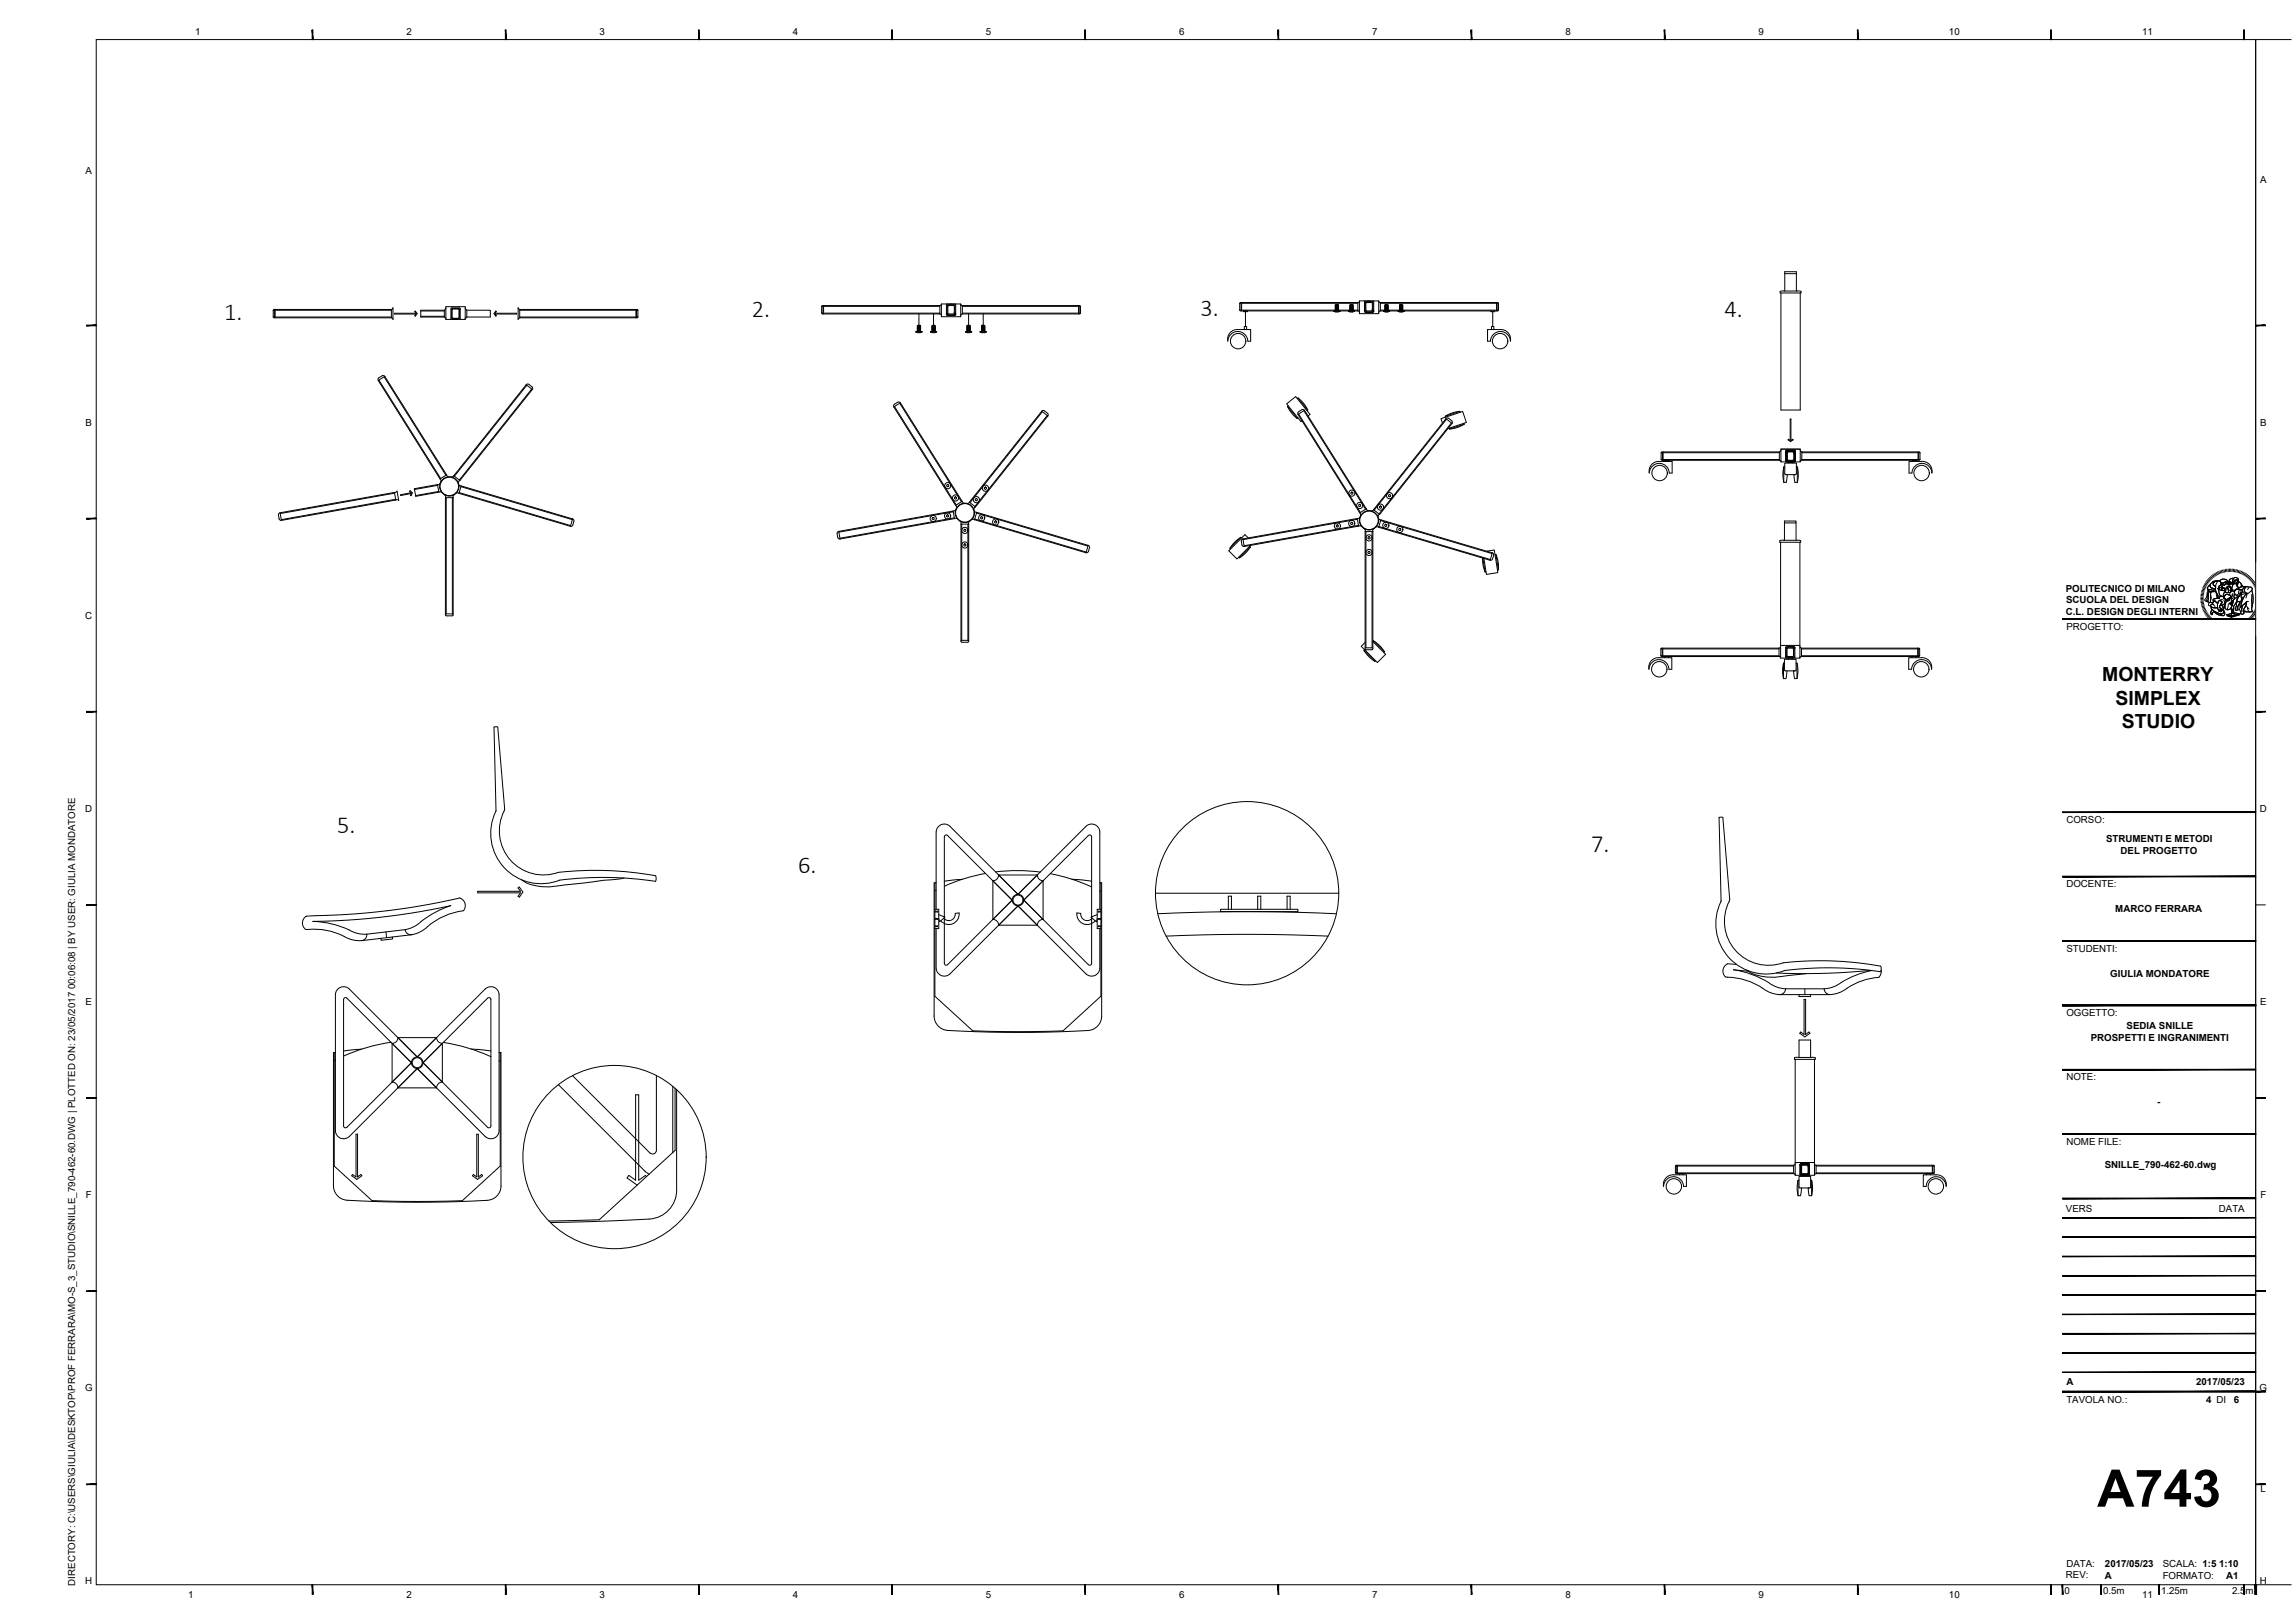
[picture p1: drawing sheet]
<svg xmlns="http://www.w3.org/2000/svg" width="594mm" height="420mm" viewBox="0 0 594 420" stroke-linecap="round" stroke-linejoin="round" font-family="sans-serif">
<defs><g id="words">
<text font-size="13.4" x="542.9" y="390.1">A743</text>
<g font-size="6.3">
<text x="58" y="82.8">1.</text>
<text x="194.7" y="82">2.</text>
<text x="310.7" y="81.7">3.</text>
<text x="446.4" y="82">4.</text>
<text x="87.3" y="215.6">5.</text>
<text x="411.9" y="220.5">7.</text>
<text x="206.6" y="226.1">6.</text>
</g>
<g font-size="5">
<text x="544.2" y="176.3">MONTERRY</text>
<text x="547.6" y="182.4">SIMPLEX</text>
<text x="549.2" y="188.4">STUDIO</text>
</g>
<g font-size="2.5">
<text x="50.6" y="9.1">1</text>
<text x="105.2" y="9.1">2</text>
<text x="155.2" y="9.1">3</text>
<text x="205.2" y="9.1">4</text>
<text x="255.2" y="9.1">5</text>
<text x="305.2" y="9.1">6</text>
<text x="355.2" y="9.1">7</text>
<text x="405.2" y="9.1">8</text>
<text x="455.2" y="9.1">9</text>
<text x="504.5" y="9.1">10</text>
<text x="554.5" y="9.1">11</text>
<text x="22.2" y="45.2">A</text>
<text x="585" y="47.4">A</text>
<text x="22.2" y="110.2">B</text>
<text x="585" y="110.2">B</text>
<text x="534.7" y="153.2">POLITECNICO DI MILANO</text>
<text x="22.1" y="160.2">C</text>
<text x="534.8" y="159.2">C.L. DESIGN DEGLI INTERNI</text>
<text x="534.8" y="156.2">SCUOLA DEL DESIGN</text>
<text x="534.9" y="163">PROGETTO:</text>
<text x="22.1" y="210.2">D</text>
<text x="534.9" y="213">CORSO:</text>
<text x="585" y="210.2">D</text>
<text x="545.2" y="218">STRUMENTI E METODI</text>
<text x="548.9" y="221">DEL PROGETTO</text>
<text x="534.9" y="229.7">DOCENTE:</text>
<text x="547.6" y="236.1">MARCO FERRARA</text>
<text x="534.9" y="246.4">STUDENTI:</text>
<text x="546.3" y="252.8">GIULIA MONDATORE</text>
<text x="22.2" y="260.2">E</text>
<text x="534.9" y="263">OGGETTO:</text>
<text x="585" y="260.2">E</text>
<text x="541.2" y="269.5">PROSPETTI E INGRANIMENTI</text>
<text x="550.5" y="266.4">SEDIA SNILLE</text>
<text x="534.9" y="279.7">NOTE:</text>
<text x="558.4" y="286.2">-</text>
<text x="534.9" y="296.4">NOME FILE:</text>
<text x="544.8" y="302.3">SNILLE_790-462-60.dwg</text>
<text x="22.2" y="310.1">F</text>
<text x="585.1" y="310.1">F</text>
<text x="534.8" y="313.7">VERS</text>
<text x="574.4" y="313.7">DATA</text>
<text x="534.9" y="358.7">A</text>
<text x="568.5" y="358.7">2017/05/23</text>
<text x="22" y="360.2">G</text>
<text x="534.9" y="363.2">TAVOLA NO.:</text>
<text x="571.1" y="363.2">4 DI</text>
<text x="578.2" y="363.2">6</text>
<text x="584.9" y="360.2">G</text>
<text x="585.2" y="386.1">L</text>
<text x="534.9" y="405.7">DATA:</text>
<text x="544.9" y="405.6">2017/05/23</text>
<text x="559.8" y="405.7">SCALA: 1:5 1:10</text>
<text x="19.4" y="410.5" transform="rotate(-90 19.4 410.5)">DIRECTORY: C:\USERS\GIULIA\DESKTOP\PROF FERRARA\MO-S_3_STUDIO\SNILLE_790-462-60.DWG | PLOTTED ON: 23/05/2017 00:06:08 | BY USER: GIULIA MONDATORE</text>
<text x="22.1" y="410.2">H</text>
<text x="48.7" y="413.6">1</text>
<text x="105.2" y="413.6">2</text>
<text x="155.2" y="413.6">3</text>
<text x="205.2" y="413.6">4</text>
<text x="255.2" y="413.6">5</text>
<text x="305.2" y="413.6">6</text>
<text x="355.2" y="413.6">7</text>
<text x="405.2" y="413.6">8</text>
<text x="455.2" y="413.6">9</text>
<text x="504.5" y="413.6">10</text>
<text x="534.4" y="412.8">0</text>
<text x="534.8" y="408.6">REV:</text>
<text x="544.4" y="412.8">0.5m</text>
<text x="544.9" y="408.6">A</text>
<text x="554.5" y="413.6">11</text>
<text x="559.4" y="412.8">1.25m</text>
<text x="559.8" y="408.6">FORMATO:</text>
<text x="576.3" y="408.6">A1</text>
<text x="577.8" y="412.8">2.5m</text>
<text x="585" y="410.2">H</text>
</g>
</g></defs>
<!-- layer: mobili -->
<g fill="none" stroke="#000" stroke-width=".26">
<path d="M101.7 79.7l-.4 .4M101.7 79.7v3l-.4-.4M115.4 79.7l-.4 .6M117 79.7h1.9M117 79.7l-.3 .2v2.5l.3 .3M117 80h1.8v2.4h-1.8zM118.9 79.7l.2 .2v2.5l-.2 .3M120.4 79.7l.4 .6M134.1 79.7v3M134.1 79.7l.4 .4M212.7 79.3h.3v1.8h-.3M213.2 79.3h30.1"/>
<path d="M213.2 79.1v2.2M243.3 79.1h-30.4l-.2 .3v1.6l.2 .3h30.4M243.3 79.1v2.2M243.7 78.7l-.4 .4M245.2 78.7h-1.5v3.3h5v-3.3h-1.6M245.2 78.7h1.9M245.2 78.7l-.2 .2v2.5l.2 .3 2.1-.1 .1-2.7-.3-.2M245.3 79h1.8v2.4h-1.8zM245.4 79.2h1.6v2h-1.6zM248.7 78.7l.4 .4M249.1 79.1h30.3l.3 .3v1.6l-.3 .3h-30.3M249.1 79.3h30.1"/>
<path d="M249.1 79.1v2.2M279.2 79.1v2.2M279.7 79.3h-.4v1.8h.4M320.9 78.5h.4v1.8h-.4M321.4 78.5h30.1M321.4 78.3v2.2M351.5 78.3h-30.3l-.3 .3v1.6l.3 .3h30.3M351.5 78.3v2.2M351.9 77.9l-.4 .4M353.4 77.9h-1.5v3.3h5v-3.3h-1.5M353.4 77.9h2M353.5 77.9l-.3 .3 .1 2.6 2.1 .1 .2-.3v-2.4l-.2-.3"/>
<path d="M353.5 78.2h1.8v2.4h-1.8zM353.6 78.5v1.8M353.6 78.5l.2-.2h1.2l.2 .2v1.9l-1.4 .1-.2-.2M356.9 77.9l.4 .4M357.3 78.3h30.4l.2 .3v1.6l-.2 .3h-30.4M357.3 78.5h30.1M357.3 78.3v2.2M387.4 78.3v2.2M387.9 78.5h-.4v1.8h.4M461 75.8v30.3h5v-30.3M462 70.8h3v-.5h-3v5M465 70.8v4.5"/>
<path d="M465.2 75.3l1 .1v.4h-5.4v-.4l.5-.1h3.9M70.7 80.3h.4v1.8h-.4M71.2 82.1h30.1M71.2 80.3h30.1M71.2 80.1v2.2M97.9 98.5l16 25.5M98.1 98.4l16 25.5M99.4 97.6l16 25.4M99.6 97.4l16 25.5-1.7 1.1M99.6 97.4a1.11 1.11 0 0 0-1.5 .4l-.2 .2v.5M99.6 97.4l-1.7 1.1M101.3 80.1h-30.3l-.3 .2v1.7l.3 .3h30.3"/>
<path d="M101.3 80.1v2.2M108.9 81.9h6.1M108.9 80.5h6.1M115 82.1l.4 .6M115 80.3h-6.1v1.8h6.1M115 80.3v1.8M117 82.7h-1.6v-3.3h5v3.3h-1.5M117 82.7h1.9M117.1 80h1.7v2.3h-1.7zM120.8 80.3h6.1v1.8h-6.1M120.8 80.3v1.8M120.8 82.1l-.4 .6"/>
<path d="M134.5 80.1h30.4l.2 .2M134.5 82.1h30.1M134.5 80.3h30.1M134.5 80.1v2.2M134.5 82.3l-.4 .4M136.2 99.6a1.12 1.12 0 0 1 1.5 .6l.2 .2-.1 .5M136.2 99.6l-18.7 23.6M136.2 99.6l1.6 1.3M136.4 99.7l-18.8 23.6M164.6 80.1v2.2M165.1 80.3h-.3v1.8h.3M165.1 80.4v1.6"/>
<path d="M165.1 82l-.2 .3h-30.4M213.2 81.1h30.1M243.3 81.3l.4 .4M249.1 81.1h30.1M249.1 81.3l-.4 .4M318.4 86.1l.7-.5 .9-.3h3.7v3h-.7a2.59 2.59 0 0 0-2.6-2.5 2.59 2.59 0 0 0-2.6 2.5v-.9zM321.4 80.3h30.1M321.9 80.5h1v.2h-1zM321.9 85.3h.2v-.8h.6v.8M351.5 80.5l.4 .4M357.3 80.3h30.1M357.3 80.5l-.4 .4"/>
<path d="M385.1 85.3h3.2a2.52 2.52 0 0 1 2.7 3 2.59 2.59 0 0 0-2.6-2.5 2.59 2.59 0 0 0-2.6 2.5h-.7zM385.9 80.5v.2h1v-.2M386.1 85.3v-.8h.6v.8h.2M137.6 100.7l-18.7 23.6M137.8 100.9l-18.8 23.5-1.5-1.2M231.5 105.2l16 25.5M232.9 104.4l16 25.5M233.1 104.3l16 25.5M233.1 104.3a1.11 1.11 0 0 0-1.6 .4l-.1 .2v.4l16 25.5M233.1 104.3l-1.7 1M269.7 106.5l-18.8 23.5M269.7 106.4l1.5 1.3"/>
<path d="M269.8 106.6l-18.7 23.5M270.4 106.4l.6 .4a.56 .56 0 0 1 .2 .9M270.4 106.4l-.4-.1-.3 .1M271.1 107.6l-18.8 23.5M271.2 107.7l-18.7 23.5M333.3 105.2l2.5 3.1M333.3 105.2l1.2 2 1.3 1.1M333.5 105.1l-.2 .1M336 107.3l16 25.5M336 108.2l-.2 .1M336 103l2.5 3.1M336 103l-.2 .2"/>
<path d="M336 103l1.3 1.2 1.2 1.9M336.2 107.2l15.9 25.5M337.5 106.3l16 25.5M337.7 106.2l16 25.5M337.7 106.2a1.11 1.11 0 0 0-1.5 .4l-.2 .2v.5M337.7 106.2l-1.7 1.1M338.5 106.1l-.2 .2M338.6 107.7l.5-.4-3.7-4.6-2.3 1.9 3.7 4.6 .2-.3M373.4 109.5l-.4-1.1 5.6-1.9 1 2.9-4.8 1.6M374.1 107.8l.1 .2M374.3 108.4a1.12 1.12 0 0 1 1.5 .5l.1 .7M374.3 108.4l-18.7 23.5"/>
<path d="M374.3 108.4l1.6 1.2M374.4 108.5l-18.7 23.6M375.1 110.8l.1 .3M375.7 109.5l-18.7 23.6M375.9 109.6l-18.8 23.6-1.5-1.3M377.9 106.5l-3.8 1.3M377.9 106.5l.1 .2M377.9 106.5l-1.7 .3-2.1 1M378.9 109.6l.1 .2M379 109.8l-2.1 1-1.7 .3M379 109.8l-3.8 1.3M430 117.2h.3v1.8h-.3"/>
<path d="M430.3 119.2h30.3M430.3 117h30.3M430.3 117l-.3 .2v1.7l.3 .3M430.5 119h30.1M430.5 117.2h30.1M430.5 117v2.2M431 119.5v-.3h1v.3M460.6 117v2.2M460.6 119.2l.4 .4M461 116.6l-.4 .4M462 119.9h3l-.1 2.9h-2.8zM462.6 119.6h-1.6v-3.3h5v3.3h-1.5"/>
<path d="M462.6 119.6h1.9M462.6 119.6l-.3-.3v-2.5l.3-.2h2l.1 2.7-.2 .3M462.7 117.2v1.7M462.7 117.2l.2-.2 1.4 .1v1.8l-.2 .3h-1.2l-.2-.3M462.8 116.8h1.5M462.8 116.8l-.3 .2v2.1l.3 .3 1.6-.1 .1-2.3-.2-.2M463 119.9v-.3h1v.3M466 116.6l.4 .4M466.4 117h30.4l.2 .2v1.7l-.2 .3h-30.4M466.4 119h30.1M466.4 117.2h30.1M466.4 117v2.2"/>
<path d="M466.4 119.2l-.4 .4M494.2 119.5h3.2a2.52 2.52 0 0 1 2.7 3 2.59 2.59 0 0 0-2.6-2.5 2.59 2.59 0 0 0-2.6 2.5h-.7zM495 119.5v-.3h1v.3M496.5 117v2.2M497 117.2h-.3v1.8h.3M72.3 132.9l.2-.2 .3 2a1.13 1.13 0 0 1-.7-1.4zM102.1 127.5l.7-.4 .4 2.4-.7-.1M102.1 127.5l-29.6 5.3M102.1 127.5l.4 1.9M102.1 127.7l-29.6 5.3M102.4 129.2l-29.6 5.3M102.5 129.4l-29.7 5.3"/>
<path d="M107.3 126.5l5.9-1.1 .4 2-6 1.1zM113.3 125.6l-6 1.1M113.6 127.2l-6 1.1M113.6 127.4l.8 .1M113.9 124l.2 .7M113.9 125.1l-.6 .4M115.1 128.1l.2 .7M115.3 128.8v30.4l.3 .2M115.3 128.8h2M115.5 128.8v30.1M115.6 122.9l.6 .5M117.1 128.8v30.1"/>
<path d="M117.3 128.8v30.4l-.2 .2M117.5 123.2l-.6 .3M117.5 128.1l-.2 .7M118.1 127.7h.7M118.7 125.4l.7 .4M118.8 127.7l28.9 8.6a1.12 1.12 0 0 0 .9-1.4v-.2l-.4-.4M118.9 127.5l28.8 8.6M119 124.4l-.4 .7M119.3 126l28.9 8.5M119.4 125.8l28.8 8.5M119.4 125.8l-.6 1.9M148.2 134.3l-.6 1.9"/>
<path d="M216.7 138.1l.1 .8a.57 .57 0 0 0 .7 .6M217.1 137.6l-.4 .5M217.1 137.6l.4 1.9M246.7 132.3l-29.6 5.3M246.7 132.3l.4 2M246.7 132.5l-29.6 5.3M247 134.1l-29.6 5.2M247.1 134.3h.7M247.1 134.3l-29.7 5.2M247.4 130.8l.2 .8M247.4 132l-.7 .3M248.5 134.9l.3 .8"/>
<path d="M248.8 135.7h2v30.3l-.3 .3h-1.5l-.2-.3zM249 135.7v30.1M249.1 129.8l-1.7 1M249.1 129.8l.5 .5M250.6 135.7v30.1M250.9 130l1.6 1.2M250.9 130l-.6 .3M251 134.9l-.2 .8M251.5 134.5h.8M252.2 132.2l.6 .4M252.3 134.5l.5-1.9 28.9 8.6M252.3 134.5l28.8 8.6"/>
<path d="M252.3 134.4l28.9 8.5M252.5 131.2l-.4 .7M252.8 132.8l28.8 8.6M321.2 139.1l-1.4 1-1.4 1.8M321.4 139.3l-.2-.2-2.8 2.8M321.7 139.5l.4 2M323.1 139.3l-.8-.9-4.2 4.2 2.1 2.1 3.5-3.5M351.3 134.2l-29.6 5.3a1.13 1.13 0 0 0-.2 1.6l.1 .2 .5 .2M351.3 134.2l.4 2-29.6 5.3M351.4 134.4l-29.6 5.3M351.7 136l-29.7 5.3M351.7 136.2l.7 .1"/>
<path d="M352 132.8l.2 .7M352 133.9l-.7 .3M353.1 136.9l.3 .7M353.4 137.6v30.4l.2 .2M353.4 137.6h2v30.4l-.3 .2h-1.5M353.6 137.6v30.1M353.7 131.7l-1.7 1.1M353.7 131.7l.5 .5M355.2 137.6v30.1M355.6 131.9l-.7 .4M355.6 136.9l-.2 .7M356.1 136.5h.8"/>
<path d="M356.8 134.2l.7 .4M356.9 136.5l.5-1.9 28.9 8.5-.6 1.9M356.9 136.5l28.8 8.5M356.9 136.3l28.9 8.5M357.1 133.2l-.4 .6M357.4 134.8l28.8 8.5M427.5 120.3l.7-.6 .9-.2h3.7v3h-.7a2.59 2.59 0 0 0-2.6-2.5 2.59 2.59 0 0 0-2.6 2.5v-1zM460.7 140l4.9-.2 .5 .2v.4h-5.4zM461.7 120.9h.3M461.7 120.9v4M461.8 120.9l-.3 1.7 .3 2.3M461.9 135.4h3v-.5h-3v5"/>
<path d="M462.6 122.9l-.2 2h-.7M464.4 122.9h.1M464.4 122.9l.2 2h.7M464.9 135.4v4.5M465 120.9h.3M465.3 120.9v4M465.3 120.9l.2 1.7-.2 2.3M115.3 158.9h2M115.5 159.4h1.5M281.7 141.2a1.13 1.13 0 0 1 0 1.6l-.6 .3zM318.4 141.9l.2 .2M323.5 141.4l.2 .2"/>
<path d="M323.7 141.6l-2.8 2.8-.2-.2M323.7 141.6l-1.1 1.4-1.7 1.4M383.8 144.5l.1 1.8 .5 1.8M383.9 144.5l.5 3.6M384.7 148l-.3 .1M384.8 142.7l2-.3 .9 5.8-2.9 .5-.7-4.1M386.3 143.1a1.11 1.11 0 0 1 .1 1.6l-.7 .3M387.3 143.6l.6 3.9-.3 .1M387.3 143.6h-.3M387.3 143.6l.5 1.6 .1 2.3M460.9 140.4v30h1.6M465.9 140.4v30h-1.5"/>
<path d="M248.8 165.8h2M353.1 168.4l1.4 1.8 1.4 1M353.1 168.4l2.8 2.8 .2-.2M353.2 168.2l-.1 .2M353.4 167.7h2M355.5 165.9l-.1 .2 3.3 3.3-2.2 2.1-4.1-4.2 1-1M355.5 165.9l2.9 2.8M355.6 165.9l1.3 1 1.5 1.8M358.4 168.7l-.2 .2M427.4 171.1l.8-.6 .8-.2h3.8v3h-.8a2.59 2.59 0 0 0-2.6-2.5 2.59 2.59 0 0 0-2.6 2.5v-1zM429.9 169.7l.3 .3h30.3M430.4 169.8h30.1"/>
<path d="M430.4 168h30.1M430.4 167.8v2.2M430.9 170v.3M431.9 170v.3M460.5 167.8h-30.3l-.3 .2v1.7l.4 .1v-1.8h-.4M460.5 167.8v2.2M460.5 170l.4 .4M460.9 167.4l-.4 .4M460.9 167.1h5M461.7 171.7h.2M461.7 171.7v4M461.7 171.7l-.3 1.7 .3 2.3"/>
<path d="M461.9 170.7h3l-.1 2.9h-2.8zM462.4 167.8v2.1M462.4 169.9l.3 .3h1.5l.2-.3M462.5 170.4h1.9M462.6 173.7l-.3 2h-.6M462.7 167.9h1.5v2h-1.5zM462.7 167.6h1.5M462.7 167.6l-.3 .2M462.9 170.4v.3M463.9 170.4v.3M464.2 167.6l.2 .2M464.3 173.7h.1"/>
<path d="M464.3 173.7l.2 2h.7M464.4 167.8v2.1M464.6 167.6v2.5M464.6 167.6l-.2-.2-2.1 .1-.1 2.6 .3 .3M464.6 170.1l-.2 .3M464.9 171.7h.3M465.2 171.7v4M465.2 171.7l.2 1.7-.2 2.3M465.9 167.4l.4 .4M466.3 167.8h30.4l.2 .2v1.7l-.3 .1v-1.8h.3M466.3 169.8h30.1M466.3 168h30.1"/>
<path d="M466.3 167.8v2.2M466.3 170l-.4 .4M494.1 170.3h3.2a2.5 2.5 0 0 1 2.7 3 2.59 2.59 0 0 0-2.6-2.5 2.59 2.59 0 0 0-2.6 2.5h-.7zM494.9 170v.3M495.9 170v.3M496.4 167.8v2.2M496.9 169.7l-.2 .3h-30.4M130.6 209.3a16.8 16.8 0 0 0-1.3 7.2 11.4 11.4 0 0 0 15.2 9.3 82.3 82.3 0 0 1 25.3 1l-.1 1.3a96.6 96.6 0 0 0-24.8-.3 13.1 13.1 0 0 1-14.5-3.3 13.1 13.1 0 0 1-2-14.7l-.5-21.6h.3h.6l1.8 21.1M245.3 216.3l16.7 16.7-16.7 16.7M245.3 216.3l-.5-.1-.3 .4v32.8M245.9 214l17.6 17.5 17.6-17.6a2.12 2.12 0 0 1 2.3-.4 2.12 2.12 0 0 1 1.3 1.9v20M246 213.9a2.12 2.12 0 0 0-2.3-.4 2.12 2.12 0 0 0-1.4 1.9v20"/>
<path d="M282.6 216.7v32.7M282.6 216.6l-.3-.4-.6 .1-16.7 16.7 16.7 16.7 .6 .1 .3-.4M445 211.6h1l1.7 21.1a16.8 16.8 0 0 0-1.2 7.2 11.4 11.4 0 0 0 15.1 9.3 83.6 83.6 0 0 1 25.3 1v1.3a96.8 96.8 0 0 0-24.9-.3 13.1 13.1 0 0 1-14.5-3.3 13.1 13.1 0 0 1-2-14.7zM161.6 227.3l-15.5 1.8a16.1 16.1 0 0 1-9.9-.5l-1.2-.8M242 228.6v29.3l9.8 9 11.7 .2 11.7-.2 9.8-9v-29.3M242 228.6h-.2v34.4a3.8 3.8 0 0 0 3.5 3.8 303 303 0 0 0 37.1-.1 3.8 3.8 0 0 0 2.8-3.7v-34.4h-.2M242 235.4h1v5h-1M242 235.9h.7v.2h-.7M242 237.8h.7v.2h-.7M242 239.7h.7v.2h-.7M242.3 228.5l-.3 .1M242.3 230.4l-.3 .2"/>
<path d="M249.1 227.6l-4.6 .5M255.1 226.1l-4.9 1.2-5.8 2.1M257 228v10M257 238a1.5 1.5 0 0 1 1.5 1.5h10a1.52 1.52 0 0 1 1.5-1.5M257.7 225.7l5.3-.3 6.3 .4M258.5 226.5l5 5 5-5M258.5 226.5a1.5 1.5 0 0 1-1.5 1.5M258.5 226.5h10M265 233l5-5v10zM268.5 226.5a1.5 1.5 0 0 0 1.5 1.5M271.8 226.2l5 1.2 5.8 2.2M277.5 227.6l5.1 .5"/>
<path d="M284.7 230.6l.3 .2M284.7 228.5l.3 .1M285 235.4h-1v5h1M285 235.9h-.7v.2h.7M285 237.8h-.7v.2h.7M285 239.7h-.7v.2h.7M299.1 231.2h47.4M299.7 236.6a485.7 485.7 0 0 1 46.2 0M316 235.4h20v.6h-20zM318 235.4v-3.4h.8v3.4M325.6 235.4v-3.4h.8v3.4M333.2 235.4v-3.4h.8v3.4"/>
<path d="M87.4 256.1a2.12 2.12 0 0 1 3 0l17.6 17.5 17.6-17.5a2.12 2.12 0 0 1 2.2-.5 2.12 2.12 0 0 1 1.4 1.9v35.3a2.11 2.11 0 0 1-1.4 1.9 2.11 2.11 0 0 1-2.2-.5l-17.6-17.6-17.6 17.6a2.12 2.12 0 0 1-2.2 .5 2.12 2.12 0 0 1-1.4-1.9v-35.3zM89.1 242.4l1.8 .8 2.7 .3M94.9 241.8a1.5 1.5 0 0 1-1.3 1.7M99.9 241.3l.2 1.4M101.6 242.6v.5l-3 .3v-.5M104.9 240.7a9.5 9.5 0 0 0 4.9-2.7 25.1 25.1 0 0 1 6.9-3.5 176 176 0 0 1-35.7 4 26.4 26.4 0 0 1 11.3 3.1l2.6 .2M104.9 240.7a1.5 1.5 0 0 0 1.6 1.3M104.9 240.7l-10 1.1M106.5 242l-12.9 1.5M106.5 242a9.1 9.1 0 0 0 5-2.8 17.7 17.7 0 0 1 8.5-3.4 2.07 2.07 0 0 0-1-3.3 187.9 187.9 0 0 1-39.7 4.7 1.99 1.99 0 0 0 0 3.4 17.6 17.6 0 0 1 9.8 1.8M242.3 240.4v10.3a2.12 2.12 0 0 0 1.4 1.9 2.12 2.12 0 0 0 2.3-.5M244.5 249.4l.3 .4 .5-.1"/>
<path d="M284.7 240.4v10.3a2.12 2.12 0 0 1-1.3 1.9 2.12 2.12 0 0 1-2.3-.5l-17.6-17.6-17.6 17.6M301.9 242.3a477 477 0 0 1 41.9 0M448.7 251.1l3.8 .3M448.7 251a24.3 24.3 0 0 1 9.1 3.4M449.5 249.7l-2.3-.2a1.98 1.98 0 0 0-.4 3.4 18.1 18.1 0 0 1 10.7 3.7l1.9 .7 1.3 .2M452.1 251.2a12.5 12.5 0 0 0 9 1.6l6.5-.8M457.8 254.4l1.8 1 2.6 .6 10.7-.1 1.9-.5 1.8-1M460.7 257.5h13M462.2 256a1.5 1.5 0 0 1-1.5 1.5M465.7 257.5v.5h3v-.5M467.2 256v1.5M472.2 256a1.5 1.5 0 0 0 1.5 1.5"/>
<path d="M484.2 251.2a173.2 173.2 0 0 1-24.3 .7M484.6 251.2a24.3 24.3 0 0 0-8 3.2M487 251.1l-.2 1.2-.5 .7a17.7 17.7 0 0 0-9.4 3.6l-1.9 .7-1.3 .2M86.5 272.5v29.4l9.8 8.9 11.7 .2 11.7-.2 9.8-8.9v-29.4h.2v34.5a3.7 3.7 0 0 1-3.5 3.7 301.3 301.3 0 0 1-37.1-.1 3.8 3.8 0 0 1-2.8-3.6M86.5 272.5h-.2v34.5M86.8 272.5h-.3M86.8 274.4l-.3 .2M93.6 271.6l-4.7 .5M101.2 269.8a46 46 0 0 0-12.3 3.6M101.5 270.1v10l5-5M103 268.6l5 5 5-5M103 268.6a1.5 1.5 0 0 1-1.5 1.5"/>
<path d="M103 268.6h10M106.5 275.1l-16.7-16.7-.4-.1-.3 .1-.2 .4v32.7l.3 .4 .6-.1M106.5 275.1l-16.7 16.7M108 276.6l5 5M109.5 275.1l5-5v10zM113 268.6a1.5 1.5 0 0 0 1.5 1.5M114.8 269.9a46 46 0 0 1 12.3 3.7M122 271.6l5.1 .5M129.2 272.4l.3 .1M129.2 274.6l.3 .2M169.9 278.5v19.2a1 1 0 0 1-.6 1 1 1 0 0 1-1.1-.2l-20-20M464.5 273.8l4.9-.1 .5 .1v.4h-5.4z"/>
<path d="M464.7 274.2v30.1h1.5M465.7 273.8v-4.6h3v4.6M469.7 274.2v30.1h-1.5M101.5 280.1a1.5 1.5 0 0 1 1.5 1.5h10M114.5 280.1a1.5 1.5 0 0 0-1.5 1.5M126.2 291.8l.6 .1 .3-.4v-32.7l-.2-.4-.3-.1-.4 .1-16.7 16.7 16.7 16.7M144.5 280.8l22.4 22.4 1.1 .8M174.2 281.2v17.2M174.7 281.8v16l-19.6 18-13 .3M175.2 282.1v26a7.5 7.5 0 0 1-7.1 7.5l-25.6 .9M431.2 305l.7-.6 .9-.3h3.7v3h-.7a2.59 2.59 0 0 0-2.6-2.5 2.59 2.59 0 0 0-2.6 2.5v-.9zM433.7 301.9v1.7l.3 .2h30.3"/>
<path d="M433.7 301.9h.3v1.7h-.3M434.2 303.6h30.1M434.2 301.9h30.1M434.2 301.7v2.1M434.7 304.1v-.3h1v.3M464.3 301.7h-30.3l-.3 .2M464.3 301.7v2.1M464.3 303.8l.4 .4M464.7 301.3l-.4 .4M464.7 301h5M465.4 305.5h.3M465.4 305.5v4"/>
<path d="M465.4 305.5l-.2 1.8 .2 2.2M465.7 307.3v-2.8h3v2.8M465.7 307.3l.3 .2h2.4l.3-.2M466 304v-2.5l.3-.3 2 .1 .1 2.7M466 304l.3 .2M466.2 304.3h2M466.3 301.5h1.8v2.5h-1.8zM466.3 307.5l-.2 2h-.7M466.4 301.9v1.7M466.4 301.9l.2-.2h1.4v1.9l-.2 .2h-1.2l-.2-.2M466.7 304.5v-.2h1v.2M468.1 307.5h.1"/>
<path d="M468.1 307.5l.2 2h.6M468.4 304l-.2 .2M468.7 305.5h.2M468.9 305.5v4M468.9 305.5l.3 1.8-.3 2.2M469.7 301.3l.4 .4M470.1 301.7h30.4l.2 .2M470.1 303.6h30.1M470.1 301.9h30.1M470.1 301.7v2.1M470.1 303.8l-.4 .4M497.9 304.1h3.2a2.52 2.52 0 0 1 2.7 3 2.59 2.59 0 0 0-2.6-2.5 2.59 2.59 0 0 0-2.6 2.5h-.7z"/>
<path d="M498.7 304.1v-.3h1v.3M500.2 301.7v2.1M500.7 301.9v1.7l-.2 .2h-30.4M500.7 301.9h-.4v1.7h.4"/>
<circle cx="320.5" cy="88.3" r="2"/>
<circle cx="388.3" cy="88.3" r="2"/>
<circle cx="116.3" cy="125.9" r="2.5"/>
<circle cx="116.3" cy="125.9" r="2.4"/>
<circle cx="249.8" cy="132.8" r="2.5"/>
<circle cx="249.8" cy="132.8" r="2.4"/>
<circle cx="354.4" cy="134.7" r="2.5"/>
<circle cx="354.4" cy="134.7" r="2.4"/>
<circle cx="429.6" cy="122.5" r="2"/>
<circle cx="497.4" cy="122.5" r="2"/>
<circle cx="429.5" cy="173.3" r="2"/>
<circle cx="497.3" cy="173.3" r="2"/>
<circle cx="263.5" cy="233" r="1.5"/>
<circle cx="263.5" cy="233" r="1.3"/>
<circle cx="322.8" cy="231.2" r="23.7"/>
<circle cx="108" cy="275.1" r="1.5"/>
<circle cx="108" cy="275.1" r="1.3"/>
<circle cx="159.1" cy="299.5" r="23.7"/>
<circle cx="433.3" cy="307.1" r="2"/>
<circle cx="501.1" cy="307.1" r="2"/>
</g>
<!-- layer: inserimento viti -->
<g fill="none" stroke="#000" stroke-width=".26">
<path d="M102.1 81.1h5.6l-.3-.5 .1-.1 .5 .7-.5 .6-.1-.1 .3-.4h-5.6zM128.3 80.5l.2 .1-.3 .5h5.5v.2h-5.5l.3 .4-.2 .1-.4-.6zM237.9 81.3v2.9M241.7 81.3l-.1 2.9M250.7 81.3v2.9M254.5 81.3v2.9M322.4 80.7v3.8M386.4 80.7v3.8M463.4 108.5h.2v5.5l.4-.3 .2 .2-.7 .4-.7-.4 .2-.2 .4 .3zM103.7 128.1l2.7-.5-.4-.4 .2-.2 .5 .6-.3 .7-.2-.1 .3-.4-2.8 .5zM123.7 230.7h11l-.6-.8 .3-.3 1 1.3-1 1.4-.3-.3 .6-.9h-11zM243 236.8l1.6 .6-1.4 1.2-.2-.8"/>
<path d="M248.3 236.3a2.69 2.69 0 0 1-1.6 2.8 2.69 2.69 0 0 1-3.2-.7M248.3 236.3l-1 .2a1.68 1.68 0 0 1-1 1.7 1.68 1.68 0 0 1-2-.5M278.8 236.3l1 .2a1.68 1.68 0 0 0 1 1.7 1.68 1.68 0 0 0 1.9-.5M278.8 236.3a2.69 2.69 0 0 0 1.6 2.8 2.69 2.69 0 0 0 3.1-.7M284 236.8l-1.6 .6 1.5 1.2 .1-.8M467 258.7h.4v9.1l.9-.6 .2 .3-1.3 .9-1.3-.9 .2-.3 .9 .6zM92.2 293.6h.4v11.1l.8-.6 .3 .3-1.3 .9-1.4-.9 .3-.3 .9 .6zM123.4 293.6h.4v11.1l.9-.6 .2 .3-1.3 .9-1.3-.9 .2-.3 .9 .6zM167.3 304.6l-.2-.3-1.8 1.2v-22.1h-.8v22.1l-1.7-1.2-.5 .6 2.6 1.9"/>
</g>
<!-- layer: Viti -->
<g fill="none" stroke="#000" stroke-width=".26">
<path d="M346.5 79.9l-.5-.2-.3 .2M346.5 79.8l-.5-.2-.3 .2M346.5 79.7l-.5-.2-.3 .2M346.5 79.6l-.5-.2-.3 .2M346.5 79.5l-.5-.2-.3 .2M346.5 79.3l-.4-.2-.4 .3M346.5 79.2l-.5-.2-.3 .2M346.5 79.1l-.5-.2-.3 .2M346.5 79l-.5-.2-.3 .2M350.3 79.9l-.5-.2-.4 .2M350.3 79.8l-.5-.2-.4 .2M350.3 79.7l-.5-.2-.4 .2"/>
<path d="M350.3 79.6l-.5-.2-.4 .2M350.3 79.5l-.5-.2-.4 .2M350.3 79.3l-.5-.2-.4 .3M350.3 79.2l-.5-.2-.4 .3M350.3 79.1l-.5-.2-.4 .2M350.3 79l-.5-.2-.4 .2M358.5 79.9l.4-.2 .4 .2M358.5 79.8l.5-.2 .3 .2M358.5 79.7l.5-.2 .3 .2M358.5 79.6l.5-.2 .3 .2M358.5 79.5l.5-.2 .3 .2M358.5 79.3l.5-.2 .3 .3"/>
<path d="M358.5 79.2l.4-.2 .4 .3M358.5 79.1l.5-.2 .3 .2M358.5 79l.5-.2 .3 .2M362.3 79.9l.4-.2 .4 .2M362.3 79.8l.5-.2 .3 .2M362.3 79.7l.5-.2 .3 .2M362.3 79.6l.5-.2 .3 .2M362.3 79.5l.5-.2 .3 .2M362.3 79.3l.5-.2 .3 .3M362.3 79.2l.4-.2 .4 .3M362.3 79.1l.5-.2 .3 .2M362.3 79l.5-.2 .3 .2"/>
<path d="M237.1 85.9h1.6M237.1 85.9l.5 .2 1.1-.2M237.5 85.9l.4-.2 .4 .2M238.3 85.7l-.5-.2-.3 .3M238.3 85.6l-.4-.2-.4 .2M238.3 85.5l-.5-.2-.3 .2M238.3 85.4l-.5-.2-.3 .2M238.3 85.3l-.5-.2-.3 .2M238.3 85.2l-.5-.2-.3 .2M238.3 85.1l-.4-.2-.4 .2M238.3 84.9l-.4-.2-.4 .3M238.3 84.8l-.5-.2-.3 .2"/>
<path d="M238.3 84.7l-.5-.2-.3 .2M238.3 84.6l-.5-.2-.3 .2M238.3 84.5l-.5-.2-.3 .2M238.3 84.4l-.4-.2-.4 .2M240.9 85.9h1.6M240.9 85.9l.5 .2 1.1-.2M241.2 85.9l.4-.2 .5 .2M242.1 85.7l-.5-.2-.3 .3M242.1 85.6l-.5-.2-.3 .2M242.1 85.5l-.5-.2-.3 .2M242.1 85.4l-.5-.2-.3 .2M242.1 85.3l-.5-.2-.3 .2"/>
<path d="M242.1 85.2l-.5-.2-.3 .2M242.1 85.1l-.5-.2-.3 .2M242.1 84.9l-.5-.2-.3 .3M242.1 84.8l-.5-.2-.3 .3M242.1 84.7l-.5-.2-.3 .2M242.1 84.6l-.5-.2-.3 .2M242.1 84.5l-.5-.2-.3 .2M242.1 84.4l-.5-.2-.3 .2M249.9 85.9h1.6M249.9 85.9l1.1 .2 .5-.2M250.3 85.9l.4-.2 .4 .2M250.3 85.7l.4-.2 .4 .3"/>
<path d="M250.3 85.6l.4-.2 .4 .2M250.3 85.5l.5-.2 .3 .2M250.3 85.4l.5-.2 .3 .2M250.3 85.3l.5-.2 .3 .2M250.3 85.2l.5-.2 .3 .2M250.3 85.1l.4-.2 .4 .2M250.3 84.9l.4-.2 .4 .3M250.3 84.8l.5-.2 .3 .3M250.3 84.7l.5-.2 .3 .2M250.3 84.6l.5-.2 .3 .2M250.3 84.5l.5-.2 .3 .2M250.3 84.4l.4-.2 .4 .2"/>
<path d="M253.7 85.9l1.1 .2 .5-.2M253.7 85.9h1.6M254.1 85.9l.4-.2 .4 .2M254.1 85.7l.4-.2 .4 .3M254.1 85.6l.4-.2 .4 .2M254.1 85.5l.5-.2 .3 .2M254.1 85.4l.5-.2 .3 .2M254.1 85.3l.5-.2 .3 .2M254.1 85.2l.5-.2 .3 .2M254.1 85.1l.4-.2 .4 .2M254.1 84.9l.4-.2 .4 .3M254.1 84.8l.5-.2 .3 .3"/>
<path d="M254.1 84.7l.5-.2 .3 .2M254.1 84.6l.5-.2 .3 .2M254.1 84.5l.5-.2 .3 .2M254.1 84.4l.4-.2 .4 .2M345.3 80.6l.5 .2 1.1-.2M345.3 80.6h1.6M345.6 80.5l.4-.2 .5 .2M346.5 80.4l-.5-.2-.3 .2M346.5 80.3l-.5-.2-.3 .2M346.5 80.1l-.5-.2-.3 .3M346.5 80l-.4-.2-.4 .2M349 80.6l.6 .2 1-.2"/>
<path d="M349 80.6h1.6M349.4 80.5l.4-.2 .5 .2M350.3 80.4l-.5-.2-.4 .2M350.3 80.3l-.5-.2-.4 .2M350.3 80.2l-.5-.2-.4 .2M350.3 80l-.5-.2-.4 .3M358.1 80.6l1.1 .2 .5-.2M358.1 80.5l1.6 .1zM358.5 80.5l.3-.2 .5 .2M358.5 80.4l.5-.2 .3 .2M358.5 80.3l.5-.2 .3 .2M358.5 80.2l.5-.2 .3 .2"/>
<path d="M358.5 80l.5-.2 .3 .3M361.9 80.6h1.6M361.9 80.6l1.1 .2 .5-.2M362.3 80.5l.3-.2 .5 .2M362.3 80.4l.5-.2 .3 .2M362.3 80.3l.5-.2 .3 .2M362.3 80.2l.5-.2 .3 .2M362.3 80l.5-.2 .3 .3M241.3 134.1l.3-.2 .2 .2v.3l-.2 .1-.3-.1zM245 133.4l.3-.1 .3 .1v.3l-.3 .2-.3-.2zM245.1 125.6l.2-.2 .3 .2v.3l-.3 .1-.2-.1zM247.1 128.8l.2-.2 .3 .2v.3l-.3 .1-.2-.1z"/>
<path d="M249.5 137.2l.3-.2 .2 .2v.3l-.2 .1-.3-.1zM252.5 129.2l.2-.2 .3 .2v.3l-.3 .2-.2-.2zM253.8 133.9l.3-.2 .3 .2v.3l-.3 .2-.3-.2zM254.8 126.2l.3-.1 .3 .1v.3l-.3 .2-.3-.2zM257.5 135l.2-.2 .3 .2v.3l-.3 .1-.2-.1zM345.9 136l.3-.1 .3 .1v.3l-.3 .2-.3-.2zM349.6 135.4l.3-.2 .3 .2v.3l-.3 .1-.3-.1zM349.7 127.5l.3-.1 .2 .1v.3l-.2 .2-.3-.2zM351.7 130.7l.3-.2 .2 .2v.3l-.2 .2-.3-.2zM354.1 139.1l.3-.2 .2 .2v.3l-.2 .2-.3-.2zM357.1 131.1l.3-.1 .2 .1v.3l-.2 .2-.3-.2zM358.5 135.9l.2-.2 .3 .2v.3l-.3 .1-.2-.1z"/>
<path d="M359.4 128.2l.3-.2 .3 .2v.3l-.3 .1-.3-.1zM362.1 136.9l.2-.1 .3 .1v.3l-.3 .2-.2-.2zM249.5 140.9l.3-.1 .2 .1v.3l-.2 .2-.3-.2zM354.1 142.9l.3-.2 .2 .2v.3l-.2 .1-.3-.1z"/>
<circle cx="241.6" cy="134.2" r=".8"/>
<circle cx="245.3" cy="133.6" r=".8"/>
<circle cx="245.3" cy="125.7" r=".8"/>
<circle cx="247.3" cy="128.9" r=".8"/>
<circle cx="249.8" cy="137.3" r=".8"/>
<circle cx="252.7" cy="129.3" r=".8"/>
<circle cx="254.1" cy="134.1" r=".8"/>
<circle cx="255.1" cy="126.4" r=".8"/>
<circle cx="257.7" cy="135.1" r=".8"/>
<circle cx="346.2" cy="136.2" r=".8"/>
<circle cx="349.9" cy="135.5" r=".8"/>
<circle cx="350" cy="127.7" r=".8"/>
<circle cx="352" cy="130.9" r=".8"/>
<circle cx="354.4" cy="139.2" r=".8"/>
<circle cx="357.4" cy="131.3" r=".8"/>
<circle cx="358.7" cy="136" r=".8"/>
<circle cx="359.7" cy="128.3" r=".8"/>
<circle cx="362.4" cy="137.1" r=".8"/>
<circle cx="249.8" cy="141.1" r=".8"/>
<circle cx="354.4" cy="143" r=".8"/>
</g>
<!-- layer: G-ANNO-TTLB -->
<g fill="#000" stroke="#000" stroke-width=".26">
<path d="M80.8 7.8l.2 2.4v-2.4zM80.8 7.8l.2 2.4h-.2z"/>
<path d="M130.8 7.8l.2 2.4v-2.4zM130.8 7.8l.2 2.4h-.2z"/>
<path d="M180.8 7.8l.2 2.4v-2.4zM180.8 7.8l.2 2.4h-.2z"/>
<path d="M230.8 7.8l.2 2.4v-2.4zM230.8 7.8l.2 2.4h-.2z"/>
<path d="M280.8 7.8l.2 2.4v-2.4zM280.8 7.8l.2 2.4h-.2z"/>
<path d="M330.8 7.8l.2 2.4v-2.4zM330.8 7.8l.2 2.4h-.2z"/>
<path d="M380.8 7.8l.2 2.4v-2.4zM380.8 7.8l.2 2.4h-.2z"/>
<path d="M430.8 7.8l.2 2.4v-2.4zM430.8 7.8l.2 2.4h-.2z"/>
<path d="M480.8 7.8l.2 2.4v-2.4zM480.8 7.8l.2 2.4h-.2z"/>
<path d="M530.8 7.8l.2 2.4v-2.4zM530.8 7.8l.2 2.4h-.2z"/>
<path d="M580.8 7.8l.2 2.4v-2.4zM580.8 7.8l.2 2.4h-.2z"/>
<path d="M22.4 84.3h2.5v-.1zM22.4 84.2h2.5l-2.5 .1z"/>
<path d="M583.9 84.3h2.5v-.1zM583.9 84.2h2.5l-2.5 .1z"/>
<path d="M22.4 134.3h2.5v-.1zM22.4 134.2h2.5l-2.5 .1z"/>
<path d="M583.9 134.3h2.5v-.1zM583.9 134.2h2.5l-2.5 .1z"/>
<path d="M533.9 160.3h50v-.1zM533.9 160.2h50l-50 .1z"/>
<path d="M22.4 184.3h2.5v-.1zM22.4 184.2h2.5l-2.5 .1z"/>
<path d="M583.9 184.3h2.5v-.1zM583.9 184.2h2.5l-2.5 .1z"/>
<path d="M533.9 210.3h50v-.1zM533.9 210.2h50l-50 .1z"/>
<path d="M22.4 234.3h2.5v-.1zM22.4 234.2h2.5l-2.5 .1z"/>
<path d="M533.9 227h50v-.2zM533.9 226.8h50l-50 .2z"/>
<path d="M533.9 243.5v.2l50-.2zM533.9 243.7l50-.2v.2z"/>
<path d="M533.9 243.7h50v-.2zM533.9 243.5h50l-50 .2z"/>
<path d="M533.9 260.2v.1l50-.1zM533.9 260.3l50-.1v.1z"/>
<path d="M533.9 260.2v.1l50-.1zM533.9 260.3l50-.1v.1z"/>
<path d="M533.9 276.8v.2l50-.2zM533.9 277l50-.2v.2z"/>
<path d="M533.9 260.2v.1l50-.1zM533.9 260.3l50-.1v.1z"/>
<path d="M533.9 260.2v.1l50-.1zM533.9 260.3l50-.1v.1z"/>
<path d="M22.4 284.3h2.5v-.1zM22.4 284.2h2.5l-2.5 .1z"/>
<path d="M533.9 293.5v.2l50-.2zM533.9 293.7l50-.2v.2z"/>
<path d="M533.9 293.5v.2l50-.2zM533.9 293.7l50-.2v.2z"/>
<path d="M583.9 284.3h2.5v-.1zM583.9 284.2h2.5l-2.5 .1z"/>
<path d="M533.9 315.2h50zM533.9 315.3l50-.1z"/>
<path d="M533.9 310.2v.1l50-.1zM533.9 310.3l50-.1v.1z"/>
<path d="M22.4 334.3h2.5v-.1zM22.4 334.2h2.5l-2.5 .1z"/>
<path d="M533.9 335.2h50zM533.9 335.3l50-.1z"/>
<path d="M533.9 330.2h50zM533.9 330.3l50-.1z"/>
<path d="M533.9 325.2h50zM533.9 325.3l50-.1z"/>
<path d="M533.9 320.2h50zM533.9 320.3l50-.1z"/>
<path d="M583.9 334.3h2.5v-.1zM583.9 334.2h2.5l-2.5 .1z"/>
<path d="M533.9 355.2h50zM533.9 355.3l50-.1z"/>
<path d="M533.9 350.2h50zM533.9 350.3l50-.1z"/>
<path d="M533.9 345.2h50zM533.9 345.3l50-.1z"/>
<path d="M533.9 340.2h50zM533.9 340.3l50-.1z"/>
<path d="M533.9 360.2v.1l50-.1zM533.9 360.3l50-.1v.1z"/>
<path d="M533.9 360.2v.1l50-.1zM533.9 360.3l50-.1v.1z"/>
<path d="M583.9 360.3h2.5v-.1zM583.9 360.2h2.5l-2.5 .1z"/>
<path d="M583.9 360.3h2.5v-.1zM583.9 360.2h2.5l-2.5 .1z"/>
<path d="M22.4 384.3h2.5v-.1zM22.4 384.2h2.5l-2.5 .1z"/>
<path d="M583.9 384.3h2.5v-.1zM583.9 384.2h2.5l-2.5 .1z"/>
<path d="M80.8 410.3l.2 2.5v-2.5zM80.8 410.3l.2 2.5h-.2z"/>
<path d="M130.8 410.3l.2 2.5v-2.5zM130.8 410.3l.2 2.5h-.2z"/>
<path d="M180.8 410.3l.2 2.5v-2.5zM180.8 410.3l.2 2.5h-.2z"/>
<path d="M230.8 410.3l.2 2.5v-2.5zM230.8 410.3l.2 2.5h-.2z"/>
<path d="M280.8 410.3l.2 2.5v-2.5zM280.8 410.3l.2 2.5h-.2z"/>
<path d="M330.8 410.3l.2 2.5v-2.5zM330.8 410.3l.2 2.5h-.2z"/>
<path d="M380.8 410.3l.2 2.5v-2.5zM380.8 410.3l.2 2.5h-.2z"/>
<path d="M430.8 410.3l.2 2.5v-2.5zM430.8 410.3l.2 2.5h-.2z"/>
<path d="M480.8 410.3l.2 2.5v-2.5zM480.8 410.3l.2 2.5h-.2z"/>
<path d="M530.8 410.3l.2 2.5v-2.5zM530.8 410.3l.2 2.5h-.2z"/>
<path d="M533.8 410.3v2.5h.2zM533.8 410.3h.2v2.5z"/>
<path d="M543.8 410.3l.2 2.5v-2.5zM543.8 410.3l.2 2.5h-.2z"/>
<path d="M543.8 410.3l.2 2.5v-2.5zM543.8 410.3l.2 2.5h-.2z"/>
<path d="M558.8 410.3l.2 2.5v-2.5zM558.8 410.3l.2 2.5h-.2z"/>
<path d="M580.8 410.3l.2 2.5v-2.5zM580.8 410.3l.2 2.5h-.2z"/>
<path d="M583.7 410.3l.4 2.5v-2.5zM583.7 410.3l.4 2.5h-.4z"/>
</g>
<path d="M583.9 10.2v400.1M593.1 10.2h-568.2v400.1h568.2M583.9 234.3h2.5" fill="none" stroke="#000" stroke-width=".26"/>
<!-- layer: G-ANNO-LOGO -->
<g fill="none" stroke="#000" stroke-width=".26">
<path d="M569.7 154.9h.6M569.7 154.6h.7M569.7 154.2l.7 .1M569.7 153.9l.7 .1M569.8 153.5l.7 .1M569.9 153.2l.6 .1M570 152.8l.6 .2M570.1 152.5l.6 .2M570.2 152.1l.6 .3M570.3 151.8l.7 .3M570.3 155.3h-.6M570.4 155.6h-.7"/>
<path d="M570.4 155.9l-.7 .1M570.5 156.2l-.7 .2M570.5 151.5l.6 .3M570.5 156.5l-.6 .2M570.6 156.9l-.6 .1M570.7 151.2l.6 .3M570.7 157.2l-.6 .2M570.8 157.5l-.6 .2M570.8 150.9l.6 .3M570.9 157.8l-.6 .2M571 150.6l.6 .4M571.1 158.1l-.6 .3"/>
<path d="M571.2 158.4l-.6 .3M571.3 150.3l.5 .4M571.4 158.6l-.6 .4M571.5 150l.5 .4M571.6 152.6h.6a.82 .82 0 0 0 1.3-.1v.5a2.3 2.3 0 0 1-2-.2zM571.6 152.6v.4M571.6 158.9l-.6 .4M571.7 149.7l.5 .5M571.7 153.1l-.2 .4-.3 1.9a.22 .22 0 0 0-.2 .3 .22 .22 0 0 0 .4 .1M571.8 159.2l-.6 .4M571.9 151.5l.3-.2-.1 .5 .3 .3 1 .4a.68 .68 0 0 1-1.1 .1l-.5 .1a.51 .51 0 0 1-.4-.5 .51 .51 0 0 1 .3-.5zM572 149.5l.4 .5"/>
<path d="M572 159.4l-.6 .5M572 153.1l.4 .1-.2 .4v2.3l-.8-.2 .2-.7a2.28 2.28 0 0 1 .4-1.9zM572 153.1l-.3 .4-.1 1.7-.2 .6 .7 .2M572.2 151.3l-.6 .6a.43 .43 0 0 0-.2 .5 .43 .43 0 0 0 .5 .3l.3-.1a.84 .84 0 0 0 1.3-.1M572.2 159.7l-.5 .4M572.2 149.2l.5 .5M572.2 156.7a.76 .76 0 0 0 .9 .6l.9-.1M572.3 151.1l.6-.6 1.3-.1a1 1 0 0 0-1.2 1l.5 .3-.1 .8-1.2-.6zM572.4 157v.6l.8 .7 1.9 .8M572.4 157l1.1 .4a.34 .34 0 0 1 .4-.1 .34 .34 0 0 1 .2 .3l.3 .4v.2l.2-.2 .2 .4-.1-.6 .3 .4-.1-.4 .4 .1-.8-.7 .3-.7 .4 .1 .5 1.6a.76 .76 0 0 1-1.1 .7l-1.6-.8-.6-.6zM572.4 159.9l-.5 .5M572.4 153.2l1.2-.1 .6 1.2-.1 .5-.5 .1a.55 .55 0 0 0-.7 .7l.1 .2a.41 .41 0 0 1-.4 .3 .41 .41 0 0 1-.4-.4v-2.1z"/>
<path d="M572.4 153.2l-.2 .6 .1 2.1M572.5 157.7l.8 .6 1.3 .6a.78 .78 0 0 0 1.1-.6v.1a.66 .66 0 0 1 0 .9 .66 .66 0 0 1-.9 0l-1.3-.6a.49 .49 0 0 0-.5-.3 .49 .49 0 0 0-.4 .4l.2 .1-.1 .2-.3-.1a1.07 1.07 0 0 1 .1-1.2zM572.5 149l.4 .5M572.5 157.7l-.1 .3a.77 .77 0 0 0 0 1l.3 .1 .1-.2a.23 .23 0 0 1-.2-.3 .23 .23 0 0 1 .3-.1l.2-.1 1.4 .8a.96 .96 0 0 0 1.4-.1l-.2-.8M572.7 156.2l-.2-.2a.45 .45 0 0 0-.7 .1 .45 .45 0 0 0 .3 .7l.8-.4 .5 .6M572.8 148.8l.4 .5M572.9 155.8l.4-.2 .5 .4a.45 .45 0 0 1 .2 .7v.5a1.51 1.51 0 0 1-1.7-.2l-.1-.3 .7-.3-.2-.2zM572.9 155.2l1.2-.4 .3 .1 .2-.4 .5-.1 .7 .2 .3 .6a1.07 1.07 0 0 1-1.3 1.3l.1-.3a.33 .33 0 0 0 .3-.4 .33 .33 0 0 0-.4-.3h-.4l-.3 .7-.8-.6a.28 .28 0 0 1-.4 0 .28 .28 0 0 1 0-.4zM573.1 148.6l.3 .5M573.2 150.7l.8-.3a.75 .75 0 0 1 .9 .6 .75 .75 0 0 1-.5 .9l-.2 .5 .1 .3a1.46 1.46 0 0 0 .6 1.5l.2 .2-.5 .1-.2 .4-.3-.1 .1-.5-.7-1.3v-1.2a.62 .62 0 0 1-.5-.4 .62 .62 0 0 1 .2-.7zM573.3 155.5l.7 .7M573.3 155.6a.6 .6 0 0 0-.4 .8"/>
<path d="M573.4 148.4l.3 .6M573.6 153.1h-1.6a.6 .6 0 0 0-.6 .2 .6 .6 0 0 0-.1 .6l-.1 .6-.5 .8 .3 .3M573.7 148.2l.3 .6M573.7 153.5l.2 1.3M573.9 150.7l-.4 .9 .1 1.6 .4 .7 .3 1 .7-.6a1.01 1.01 0 0 1-.6-1.4l-.2-.6 .2-.4a.79 .79 0 0 0 .5-1 .79 .79 0 0 0-1-.5l-1.1 .2-.6 .6 .1 .9 1.1 .4M574 148.1l.3 .6M574.1 154.8l-.5 .1a.55 .55 0 0 0-.7 .7l.2 .1M574.2 150.4a1 1 0 0 0-1.2 1l.5 .3M574.3 147.9l.3 .6M574.4 155.6a.42 .42 0 0 1 .6-.1 .42 .42 0 0 1 0 .7l-.5 1 .8 .7-.4-.1 .1 .4-.3-.4 .2 .6-.3-.4-.2 .2v-.2l-.4-.6v-1.1zM574.4 151.7l.4-.2 .6-.2-.1 .6-1.1 .5zM574.4 155.5a.42 .42 0 0 1 .6 .1 .42 .42 0 0 1 0 .6l-.5 1.1 .8 .6-.4-.1 .1 .4-.3-.4 .2 .6-.3-.4-.2 .2v-.2l-.3-.5-.1-1.2z"/>
<path d="M574.5 152.3l.7-.4 .3 .3a.33 .33 0 0 0-.4 .2 .33 .33 0 0 0 .2 .4h-.1a.58 .58 0 0 1-.7-.5zM574.5 152.3a.59 .59 0 0 0 .8 .5M574.6 150.5l.8-.6 .6 .1 .5 .3a.25 .25 0 0 1 .1 .4 .25 .25 0 0 1-.4-.1l-.2-.1-.6 .5-.5-.2M574.7 147.8l.2 .6M574.8 150.2l.4-.3h.6l.9 .5-.1 .4-.6-.3-.5 .5-.5-.2a.35 .35 0 0 1-.3-.1 .35 .35 0 0 1 0-.4zM574.9 150.8l.6 .2 .6-.5 .3 .2-.2 .6-.4 .2-.4-.2-.6 .2zM575 147.7l.2 .6M575.1 154.4l.6 .2 .4 .6 .1 .7-.4 .4M575.2 152.3h.8l-.2 .1 .1 .2a.39 .39 0 0 1-.6 .3 .39 .39 0 0 1-.1-.6zM575.2 156.7l.5 1.5a.76 .76 0 0 1-1 .7M575.2 152l.3 .2M575.3 151.7v.2l-1.1 .5"/>
<path d="M575.3 155.2l-.7 .2M575.3 147.6l.2 .6M575.4 151.4l-.3 .5M575.5 154.9l.7 .5M575.6 152.2a.35 .35 0 0 0-.5 .3 .35 .35 0 0 0 .3 .4 .35 .35 0 0 0 .4-.3v-.2l.3-.1-.7 .1M575.6 155.4a.7 .7 0 0 1 .2 .9 .7 .7 0 0 1-1 .2M575.7 154.6v-.3l.6-.4 1 .2 .1 .3a.25 .25 0 0 1 .1 .4 .25 .25 0 0 1-.4 0l-1 .4 .6 .4 .4-.3 .2-.5a.24 .24 0 0 0 .3-.1 .24 .24 0 0 0-.2-.3l-.1-.2-.5-.3h-.6l-.5 .7-.2-.1 .3-1.1 .2-.2 .2 .2h1.1l.5-.4v-.3l.6 .2 .1 1.1a.56 .56 0 0 0-.1 .8l-.3 .7-.5 .2-.1 .5h-.4l.4 .3 .2-.1v.4l.2-.3-.3 1.2h-.3a.76 .76 0 0 1-1.2-.1l-.4-.4 .3-.6 .2-1.1M575.7 147.5l.1 .6M575.7 154.3l.6-.4h.6l.5 .4a.31 .31 0 0 1 .2 .5 .31 .31 0 0 1-.5 0l-.6 .4a.41 .41 0 0 1-.4 .1 .41 .41 0 0 1-.2-.4zM575.7 157.2l.8 .7M575.9 151.3l.1 .1M576 150.9l.2 .1"/>
<path d="M576 153.2a1.25 1.25 0 0 0-.5 1.3M576 156.6v.9M576 147.4l.2 .7M576.1 150.9l-.1 .1M576.1 155.2l1.2-.4-.2 .5-.4 .3-.5-.2zM576.1 156l-.3 1-.4 .4M576.3 155.4h-.1M576.4 151.1l.9-.2a.28 .28 0 0 1 .1 .4 .28 .28 0 0 1-.4 .1zM576.4 147.3l.1 .7M576.4 150.7l-.2 .6-.4 .2-.4-.2-.6 .2M576.4 152l.5-.3 .4 .1 .5 1.1a.21 .21 0 0 1-.2 .2 .21 .21 0 0 1-.2-.2 .21 .21 0 0 1 .2-.2l-.1-.5-.3-.3a.41 .41 0 0 0-.6 .1 .41 .41 0 0 0 .2 .6v.2a.41 .41 0 0 1-.3 .6 .41 .41 0 0 1-.4-.5zM576.5 159.1l2-.5 1.2 .3-2.1 .6z"/>
<path d="M576.5 159.1l1.1 .4v.3l-1.1-.4zM576.7 151.9l.4-.1 .4 .4 .1 .8-.2 .4h-.6l-.2-1.2zM576.7 147.3l.1 .7M576.8 150.9a.39 .39 0 0 1 .5-.3 .39 .39 0 0 1 .2 .6h-.1M576.8 155.4h.1M576.8 156.3l-.3 1.6 1.1-.2M576.8 150.7a.45 .45 0 0 1 .6 0 .45 .45 0 0 1 .1 .5l-.3-.3h-.4zM576.9 155l.2 .1M576.9 155.3h.1M577 155.1h-.1M577 152.1h.1M577.1 152.1l-.2 .1"/>
<path d="M577.1 147.3v.7M577.2 151l-.8 .1 .5 .3a.29 .29 0 0 0 .5-.1 .29 .29 0 0 0-.1-.4l-.1 .2M577.2 156.1l.3 .1 .2-.6 .4-.1-.4 1.3v-.4h-.3zM577.2 153.4v.7M577.3 154.8l-.2 .5-.3 .2-.5-.2M577.3 151.9l.2 .3-.1 .1M577.4 152.1l-.2-.2a.41 .41 0 0 0-.6 .1 .41 .41 0 0 0 .2 .6 .48 .48 0 0 1-.1 .8 .48 .48 0 0 1-.7-.4l.4-1 .7-.3 .6 .5 .1 .8a.22 .22 0 0 1-.3 .1 .22 .22 0 0 1-.1-.3M577.5 147.3l-.1 .7M577.5 152.4l-.2 .1M577.5 152.2a.42 .42 0 0 1 0 .6 .42 .42 0 0 1-.6 0l-.1-.1M577.5 153.1l-.2 .3h-.5M577.6 159.5l2.1-.6-.1 .3-2 .6z"/>
<path d="M577.6 159.5v.3M577.7 151.1l.1-.1 .1 .5-.2 .8M577.7 155.6h.1M577.7 156.3l-.1 .5 .2-.3M577.8 150.7l.1 .4M577.8 152.7l-.1-.5 .2-.9-.4-.6a.49 .49 0 0 1-.5-.6 .49 .49 0 0 1 .7-.3 .26 .26 0 0 1 .4 0 .26 .26 0 0 1-.1 .4v1.1l.2-.1 .1-.4a.41 .41 0 0 0 .3 .3 .41 .41 0 0 0 .4-.1l-.1 .6 .1 .1 .2-.2v.3a.33 .33 0 0 1 .2 .4 .33 .33 0 0 1-.3 .2l-.7 .5M577.8 147.3v.7M577.9 156l-.2 .2v-.2M577.9 153.7l-.2 1.3M577.9 152.9l.4 .2M578 157.7h.1l.2 1-.3-.5-.3 .6zM578 154.9l-.4 .3v.5"/>
<path d="M578.1 155.5l-.4 .1-.2 .6h-.4l.4 .3 .2-.1M578.1 153.8l-.4 .8M578.2 147.3l-.1 .7M578.2 149.8l.7-.3 .5 .5v.8l-.4 .9v-.7l.3-.5-.3-.5-.6 .2-.2 1-.2 .1-.1-.8zM578.2 149.8h-.5a.61 .61 0 0 0-.6 .7M578.3 150.8a.39 .39 0 0 0 .3 .3 .39 .39 0 0 0 .4-.1M578.3 149.7l.6-.2 .5 .5v.8l-.4 .9v-.7l.3-.5-.3-.5-.5 .2-.3 1-.2 .1-.1-.8zM578.4 152.8l.2-.1a.96 .96 0 0 1 1.2-.1 .47 .47 0 0 1 .5 .1 .47 .47 0 0 1 .1 .5l-.1 .4-.6 .7-.6 .1-.6-.7zM578.4 150.5l.3 .1M578.4 154.8l.9-.1-.7 1.6a1.01 1.01 0 0 0-.4 1.2l-.5 .8-.2-.9zM578.5 154.9l-1 2.5 .2 .9 .4-.6 .2 1.3-.3-.8-.4 1 .1-.9M578.5 150.2l.5-.2 .3 .5-.3 .5a.46 .46 0 0 1-.7-.1 .46 .46 0 0 1 .2-.7z"/>
<path d="M578.5 151h.1M578.5 153.9v.1a.56 .56 0 0 0-.1 .8l1-.1 .4-.6M578.5 147.4l-.1 .7M578.5 150.6h.1M578.6 150.9h.1M578.9 147.5l-.2 .6M578.9 150.7l.2 .1M579 150.7l-.1 .1M579 155.8l.7-.1-.5 1.7a.36 .36 0 0 1 .1 .5 .36 .36 0 0 1-.5 0l-.1-.2zM579.2 151.5l.3 .7M579.2 154h.1M579.2 147.5l-.1 .7"/>
<path d="M579.2 152.4l.9-.5 1-.1-.7 1zM579.3 154.7l-.7 1.6a1.01 1.01 0 0 0-.4 1.2v.3M579.4 153.9l-.3 .1M579.4 150.5l.6 .5 .6 .8-.5 .1a.55 .55 0 0 1-.6 .2 .55 .55 0 0 1-.3-.6zM579.4 150.5l.7 .5 .2 .5M579.4 154.2l-.1 .1M579.6 147.6l-.2 .7M579.6 158.9v.3l-2 .6-1.1-.4v-.3l1.1 .4 2-.6-1.1-.3-2 .5M579.7 155.7l-.5 1.7a.36 .36 0 0 1 .1 .5 .36 .36 0 0 1-.5 0l-.1-.1 .2-.9v-1.1M579.9 147.7l-.2 .7M580 153.6l-.1 .4M580 152.6l.3 .1 .2 .3"/>
<path d="M580 153.8h.2l-.1 1.9-1.2 .1 .4-1.1zM580 151.4l.6 .4M580.1 155.7l-1.2 .1M580.1 157l-.1 .3 .3 .2M580.2 147.9l-.2 .6M580.3 153.9l-.1 1.6-.6 1.6 .3 1.1 .2 .1M580.4 156.8l1.1-1-.3 1.3a1.47 1.47 0 0 0-.4 1.7l-.4 .2a.31 .31 0 0 1-.4-.1 .31 .31 0 0 1 .1-.5zM580.4 152.8a1.01 1.01 0 0 1 1.1-.9l.9 .1a.55 .55 0 0 1 .6 .3 .55 .55 0 0 1-.3 .7l-.3 .3a1.09 1.09 0 0 1-1.9-.3M580.5 153l-.6 1a.4 .4 0 0 1-.7 .3l-.5-.3a.75 .75 0 0 1 0-1.2l.4-.2 .5 .1-.1 .6a.23 .23 0 0 0 .1 .4 .23 .23 0 0 0 .3-.2l.2-.4-.1-.5-.7-.2-.8 .4-.1 .6M580.5 154.6l.1 .5M580.6 148l-.3 .6M580.9 148.2l-.3 .6"/>
<path d="M581 153.7l-.9 .2M581 158l.6 .4M581.2 148.3l-.3 .6M581.2 151.8l-1 .1-1 .5M581.4 156.8l.8 .9M581.4 153.7a6.6 6.6 0 0 0-1.4 3.5l1.5-1.3 .5-.2M581.5 151.9a.92 .92 0 0 0-.5 1 .92 .92 0 0 0 .9 .7M581.5 151.9l.6 .1a.57 .57 0 0 1 .7 .1 .57 .57 0 0 1 .1 .7l.3 1.5v1.5a2.8 2.8 0 0 0-.1 2.5l-2 .1a.34 .34 0 0 1-.5-.2 .34 .34 0 0 1 .2-.5l.6-1.2 .1-.7-1.5 1.4v-.2a5.7 5.7 0 0 1 1.5-3.3l.4-.1a.92 .92 0 0 1-1-.7 .92 .92 0 0 1 .6-1zM581.5 148.5l-.4 .6M581.5 155.8l-.3 1.3a1.47 1.47 0 0 0-.4 1.7l-.5 .2a.28 .28 0 0 1-.3-.1 .28 .28 0 0 1 .1-.4l.3-1.7M581.7 153.8l-.3 1M581.8 157.2l.1 .8 .5 .4"/>
<path d="M581.8 148.7l-.4 .6M582 152.3l-.2 .3M582.1 149l-.4 .5M582.3 159.8l.5 .5M582.4 149.2l-.5 .5M582.6 159.6l.5 .4M582.6 149.4l-.4 .5M582.8 159.3l.5 .4M582.8 153.9l.1 3.4M582.9 149.7l-.5 .4M582.9 152.8a9.4 9.4 0 0 1 0 5l.3 .6-2.5-.1M583 159l.5 .5"/>
<path d="M583.1 149.9l-.5 .5M583.2 158.8l.5 .4M583.3 158.5l.6 .4M583.3 150.2l-.5 .4M583.5 158.2l.6 .3M583.6 150.5l-.6 .4M583.6 157.9l.6 .3M583.8 150.8l-.6 .4M583.8 157.6l.6 .3M583.9 157.3l.6 .3M583.9 151.1l-.6 .3M584 157l.6 .2"/>
<path d="M584.1 156.7l.6 .2M584.1 151.4l-.6 .3M584.2 156.4l.6 .1M584.2 156.1l.7 .1M584.3 155.8h.6M584.3 151.7l-.6 .3M584.3 155.4l.7 .1M584.3 155.2h.7M584.4 152.1l-.6 .2M584.5 152.4l-.6 .2M584.7 152.7l-.7 .2M584.7 153.1l-.6 .1"/>
<path d="M584.8 153.4l-.6 .2M584.9 153.8l-.7 .1M584.9 154.1l-.6 .1M585 154.5h-.7M585 154.8h-.7M572.6 160.1l-.4 .5M572.9 160.3l-.4 .6M573.1 160.5l-.4 .6M573.4 160.7l-.4 .6M573.7 160.9l-.4 .6M574 161.1l-.4 .6M574.2 161.2l-.2 .6"/>
<path d="M574.5 161.4l-.2 .6M574.9 161.5l-.3 .6M575.2 161.6l-.3 .6M575.5 161.7l-.2 .6M575.8 161.8l-.2 .6M576.1 161.8l-.1 .7M576.4 161.9l-.1 .6M576.7 161.9v.7M577.1 161.9l-.1 .7M577.4 161.9v.7M577.7 161.9l.1 .7M578 161.9l.1 .7"/>
<path d="M578.4 161.9l.1 .6M578.7 161.8l.1 .7M579 161.7l.2 .7M579.3 161.6l.2 .7M579.6 161.5l.3 .7M579.9 161.4l.3 .7M580.2 161.3l.3 .6M580.5 161.2l.3 .6M580.8 161l.3 .6M581.1 160.8l.4 .6M581.4 160.6l.4 .6M581.6 160.5l.4 .5"/>
<path d="M581.9 160.2l.4 .6M582.1 160l.5 .5"/>
</g>
<!-- layer: G-ANNO-TTLB -->
<g fill="#fff" stroke="#fff" stroke-width=".26">
<path d="M558.9 160.3l30.7 4.3-5.7-4.3zM558.9 160.3l30.7 4.3h-30.7z"/>
<path d="M583.9 145.7h5.7l-5.7 14.6zM589.6 145.7l-5.7 14.6 5.7 4.3z"/>
</g>
<path d="M558.9 160.3h25v-14.6h5.7v18.9h-30.7z" fill="none" stroke="#fff" stroke-width=".26"/>
<!-- layer: QUOTE -->
<path d="M583.9 10.2v400.1" fill="none" stroke="#000" stroke-width=".26"/>
<use href="#words"/>
</svg>
